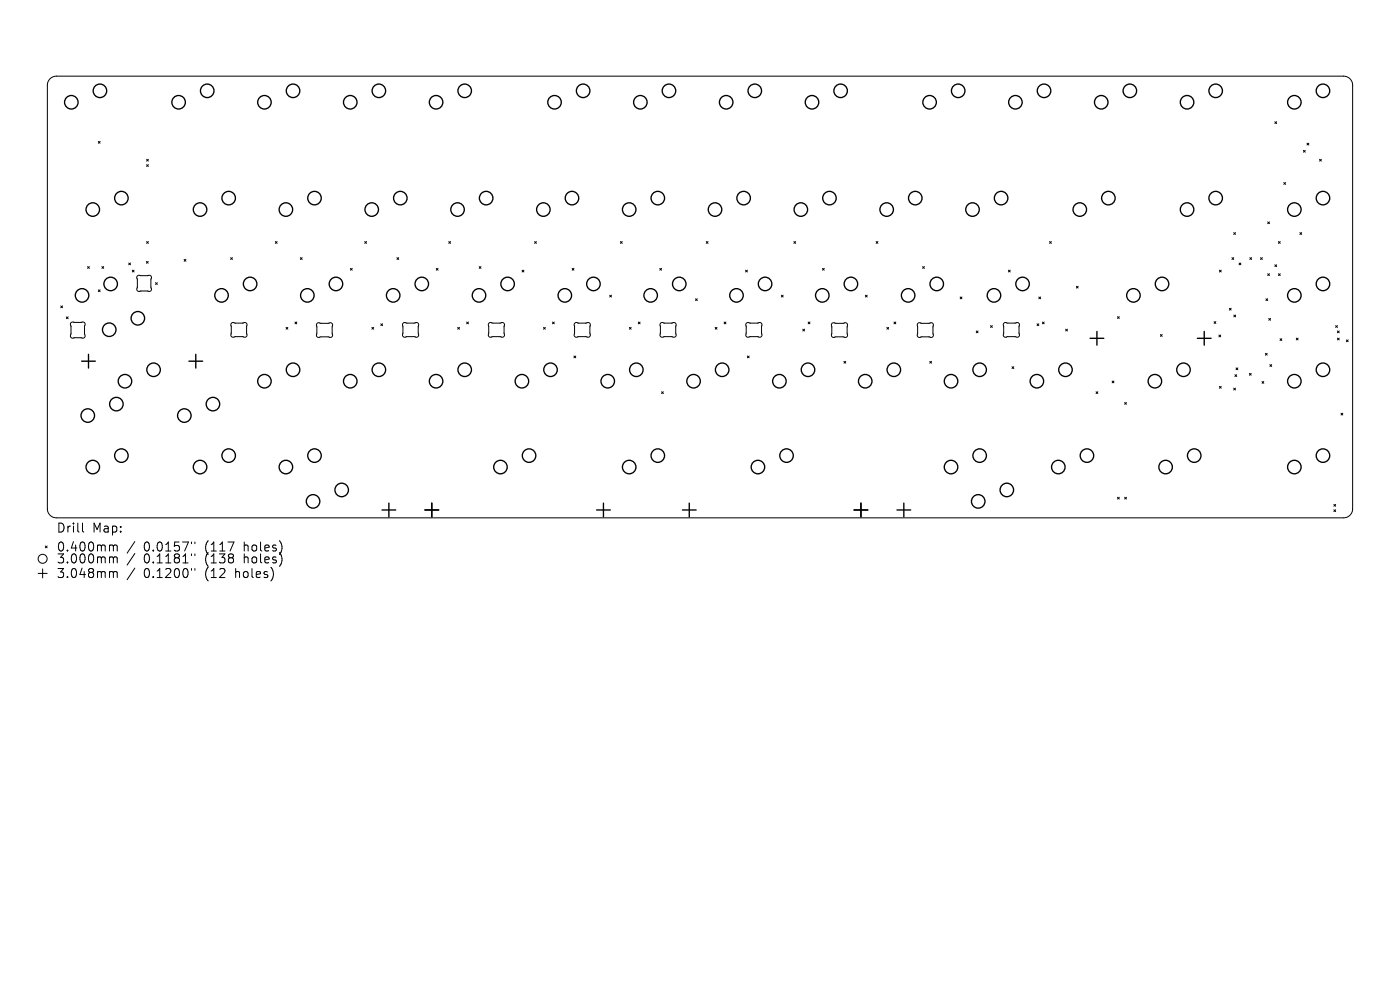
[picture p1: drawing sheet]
<svg xmlns="http://www.w3.org/2000/svg" width="297mm" height="210mm" viewBox="0 0 297 210" stroke-linecap="round" stroke-linejoin="round" font-family="sans-serif">
<defs><g id="words">
<g font-size="2.7">
<text x="11.9" y="113.2">Drill</text>
<text x="19.6" y="113.2">Map:</text>
<text x="11.9" y="117.3">0.400mm</text>
<text x="11.9" y="119.8">3.000mm</text>
<text x="30.5" y="117.3">0.0157&quot;</text>
<text x="30.5" y="119.8">0.1181&quot;</text>
<text x="43.6" y="117.3">(117</text>
<text x="43.6" y="119.8">(138</text>
<text x="52" y="117.3">holes)</text>
<text x="52" y="119.8">holes)</text>
<text x="11.9" y="122.9">3.048mm</text>
<text x="30.5" y="122.9">0.1200&quot;</text>
<text x="43.6" y="122.9">(12</text>
<text x="50.2" y="122.9">holes)</text>
</g>
</g></defs>
<g fill="none" stroke="#000" stroke-width=".21">
<path d="M10.6 16.7l.6-.4 .8-.1h273a1.91 1.91 0 0 1 2 1.9v89.8a1.91 1.91 0 0 1-2 1.9h-273a1.91 1.91 0 0 1-2-1.9v-89.8l.2-.8zM20.9 30l.3 .4M21.2 30l-.3 .4M31.1 33.8l.4 .4M31.1 34.9l.4 .4M31.5 33.8l-.4 .4M31.5 34.9l-.4 .4M270.5 25.8l.3 .4M270.8 25.8l-.3 .4M272.3 38.7l.4 .4M272.7 38.7l-.4 .4M276.5 31.9l.4 .4"/>
<path d="M276.9 31.9l-.4 .4M277.3 30.4l.4 .4M277.7 30.4l-.4 .4M279.9 33.8l.4 .4M280.3 33.8l-.4 .4M18.6 56.6l.4 .3M19 56.6l-.4 .3M21.6 56.6l.4 .3M22 56.6l-.4 .3M27.3 55.8l.4 .4M27.7 55.8l-.4 .4M28.1 57.3l.3 .4"/>
<path d="M28.4 57.3l-.3 .4M29.2 58.5l.3-.1h2.2l.3 .2 .1 .3-.1 2 .1 .5-.1 .3-2.5 .1-.4-.1-.1-.4 .1-2-.1-.4zM31.1 55.5l.3 .3M31.1 51.2l.4 .4M31.4 55.5l-.3 .3M31.5 51.2l-.4 .4M33 60l.4 .3M33.4 60l-.4 .3M39.1 55l.3 .4M39.4 55l-.3 .4M48.9 54.7l.4 .3M49.3 54.7l-.4 .3"/>
<path d="M58.4 51.2l.4 .4M58.8 51.2l-.4 .4M63.7 54.7l.4 .3M64.1 54.7l-.4 .3M74.3 56.9l.4 .4M74.7 56.9l-.4 .4M77.4 51.2l.4 .4M77.8 51.2l-.4 .4M84.2 54.7l.4 .3M84.6 54.7l-.4 .3M92.5 56.9l.4 .4M92.9 56.9l-.4 .4"/>
<path d="M95.2 51.2l.4 .4M95.6 51.2l-.4 .4M101.7 56.6l.3 .3M102 56.6l-.3 .3M110.8 57.3l.3 .4M111.1 57.3l-.3 .4M113.4 51.2l.4 .4M113.8 51.2l-.4 .4M121.4 56.9l.4 .4M121.8 56.9l-.4 .4M131.6 51.2l.4 .4M132 51.2l-.4 .4"/>
<path d="M140 56.9l.3 .4M140.3 56.9l-.3 .4M149.8 51.2l.4 .4M150.2 51.2l-.4 .4M158.2 57.3l.4 .4M158.6 57.3l-.4 .4M168.4 51.2l.4 .4M168.8 51.2l-.4 .4M174.5 56.9l.4 .4M174.9 56.9l-.4 .4M185.9 51.2l.3 .4M186.2 51.2l-.3 .4"/>
<path d="M195.7 56.6l.4 .3M196.1 56.6l-.4 .3M213.9 57.3l.4 .4M214.3 57.3l-.4 .4M222.7 51.2l.3 .4M223 51.2l-.3 .4M258.7 57.3l.4 .4M259.1 57.3l-.4 .4M261.3 54.7l.4 .3M261.7 49.3l.4 .4M261.7 54.7l-.4 .3M262.1 49.3l-.4 .4"/>
<path d="M262.9 55.8l.3 .4M263.2 55.8l-.3 .4M265.1 54.7l.4 .3M265.5 54.7l-.4 .3M267.4 54.7l.4 .3M267.8 54.7l-.4 .3M268.9 47.1l.4 .4M268.9 58.1l.4 .4M269.3 47.1l-.4 .4M269.3 58.1l-.4 .4M270.5 56.2l.3 .4M270.8 56.2l-.3 .4"/>
<path d="M271.2 51.2l.4 .4M271.2 58.1l.4 .4M271.6 51.2l-.4 .4M271.6 58.1l-.4 .4M275.8 49.3l.3 .4M276.1 49.3l-.3 .4M12.9 64.9l.4 .4M13.3 64.9l-.4 .4M14.1 67.2l.4 .4M14.5 67.2l-.4 .4M15.1 68.4l.3-.1h2.2l.4 .2 .1 .3-.2 2 .2 .5-.2 .3-2.5 .1-.4-.1-.1-.3 .2-2-.2-.5zM20.9 61.5l.3 .4"/>
<path d="M21.2 61.5l-.3 .4M49.1 68.6l.3-.2 .5 .1 2-.1 .3 .1 .2 .4-.1 2.5-.4 .1-.5-.1-2 .1-.3-.1-.1-.3v-2.3zM60.7 69.4l.4 .4M61.1 69.4l-.4 .4M62.6 68.3l.4 .4M63 68.3l-.4 .4M67.3 68.6l.3-.1 .5 .1 2-.1 .3 .1 .2 .3-.2 2.5-.3 .2-.5-.1-2 .1-.3-.1-.2-.4v-2.2zM78.9 69.4l.4 .4M79.3 69.4l-.4 .4M80.8 68.7l.4 .4M81.2 68.7l-.4 .4M85.5 68.6l.4-.2 .4 .1 2-.1 .4 .1 .1 .4-.1 2.5-.4 .1-.4-.1-2 .1-.4-.1-.1-.3v-2.3z"/>
<path d="M97.1 69.4l.4 .4M97.5 69.4l-.4 .4M99 68.3l.4 .4M99.4 68.3l-.4 .4M103.7 68.6l.4-.2 .4 .1 2.1-.1 .3 .1 .1 .4-.1 2.5-.4 .1-.4-.1-2 .1-.3-.1-.2-.3v-2.3zM115.3 69.4l.4 .4M115.7 69.4l-.4 .4M117.2 68.3l.4 .4M117.6 68.3l-.4 .4M121.8 75.5l.3 .4M121.9 68.6l.4-.2 .5 .1 2-.1 .3 .1 .1 .4-.1 2.5-.3 .1-.5-.1-2 .1-.3-.1-.2-.3v-2.3zM122.1 75.5l-.3 .4"/>
<path d="M129.3 62.6l.4 .4M129.7 62.6l-.4 .4M133.5 69.4l.4 .4M133.9 69.4l-.4 .4M135.4 68.3l.4 .4M135.8 68.3l-.4 .4M140.1 68.6l.4-.2 .5 .1 2-.1 .3 .1 .1 .4-.1 2.5-.3 .1-.5-.1-2 .1-.3-.1-.2-.3v-2.3zM147.6 63.4l.3 .4M147.9 63.4l-.3 .4M151.7 69.4l.4 .4M152.1 69.4l-.4 .4M153.6 68.3l.4 .4"/>
<path d="M154 68.3l-.4 .4M158.4 68.6l.3-.2 .5 .1 2-.1 .3 .1 .2 .4-.2 2.5-.3 .1-.5-.1-2 .1-.3-.1-.2-.3v-2.3zM158.6 75.5l.3 .4M158.9 75.5l-.3 .4M165.8 62.6l.3 .4M166.1 62.6l-.3 .4M170.3 69.8l.4 .4M170.7 69.8l-.4 .4M171.4 68.3l.4 .4M171.8 68.3l-.4 .4M176.5 68.6l.3-.1 .5 .1 2-.1 .3 .1 .2 .3-.1 2.5-.4 .2-.4-.1-2.1 .1-.3-.1-.1-.4v-2.2zM179 76.7l.4 .3"/>
<path d="M179.4 76.7l-.4 .3M183.6 62.6l.4 .4M184 62.6l-.4 .4M188.1 69.4l.4 .4M188.5 69.4l-.4 .4M189.7 68.3l.3 .4M190 68.3l-.3 .4M194.7 68.6l.4-.1 .4 .1 2-.1 .3 .1 .2 .3-.1 2.5-.4 .2-.4-.1-2.1 .1-.3-.1-.1-.4v-2.2zM197.2 76.7l.4 .3M197.6 76.7l-.4 .3M203.7 63l.4 .4M204.1 63l-.4 .4"/>
<path d="M207.1 70.2l.4 .4M207.5 70.2l-.4 .4M210.1 69.1l.4 .4M210.5 69.1l-.4 .4M213 68.6l.3-.2 .5 .1 2-.1 .3 .1 .2 .4-.1 2.5-.4 .1-.5-.1-2 .1-.3-.1-.2-.3v-2.3zM214.7 77.8l.4 .4M215.1 77.8l-.4 .4M220 68.7l.4 .4M220.4 63l.4 .4M220.4 68.7l-.4 .4M220.8 63l-.4 .4M221.1 68.3l.4 .4"/>
<path d="M221.5 68.3l-.4 .4M226.1 69.8l.4 .4M226.5 69.8l-.4 .4M228.3 60.7l.4 .4M228.7 60.7l-.4 .4M237.1 67.2l.4 .4M237.5 67.2l-.4 .4M246.2 71l.4 .3M246.6 71l-.4 .3M257.6 68.2l.3 .4M257.9 68.2l-.3 .4M258.6 71.1l.4 .4"/>
<path d="M259 71.1l-.4 .4M260.8 65.4l.4 .4M261.2 65.4l-.4 .4M261.8 66.8l.3 .4M262 79.5l.4 .4M262.1 66.8l-.3 .4M262.2 78.1l.4 .3M262.4 79.5l-.4 .4M262.6 78.1l-.4 .3M265.1 79.2l.3 .4M265.4 79.2l-.3 .4M268.4 75l.4 .3"/>
<path d="M268.6 63.4l.3 .4M268.8 75l-.4 .3M268.9 63.4l-.3 .4M269.2 67.5l.3 .4M269.4 77.3l.4 .4M269.5 67.5l-.3 .4M269.8 77.3l-.4 .4M271.6 71.9l.3 .3M271.9 71.9l-.3 .3M275 71.7l.4 .4M275.4 71.7l-.4 .4M283.3 69.1l.4 .4"/>
<path d="M283.7 70.2l.4 .4M283.7 71.7l.4 .4M283.7 69.1l-.4 .4M284.1 70.2l-.4 .4M284.1 71.7l-.4 .4M285.6 72.1l.4 .4M286 72.1l-.4 .4M140.3 83.1l.4 .4M140.7 83.1l-.4 .4M232.5 83.1l.4 .4M232.9 83.1l-.4 .4M235.9 80.8l.4 .4"/>
<path d="M236.3 80.8l-.4 .4M238.6 85.4l.4 .4M239 85.4l-.4 .4M258.7 82l.4 .3M259.1 82l-.4 .3M261.7 82.3l.4 .4M262.1 82.3l-.4 .4M267.7 80.9l.4 .4M268.1 80.9l-.4 .4M284.5 87.7l.4 .3M284.9 87.7l-.4 .3M9.6 115.8l.4 .4"/>
<path d="M10 115.8l-.4 .4M17.5 111v1.6l.3 .3M23.5 115.6l.5 .1 .1 .2M23.5 118.1h.3l.3 .3M24.1 115.9l.2-.3 .5 .1 .1 1.2M24.1 115.9v1M24.1 118.4v1M24.1 118.4l.2-.3 .5 .1 .1 1.2M28.6 114.9l-1.6 2.4M28.6 117.4l-1.6 2.5M40.6 115v.3M40.6 117.5v.4"/>
<path d="M41.3 115v.3M41.3 117.5v.4M237.1 105.5l.4 .4M237.5 105.5l-.4 .4M238.6 105.5l.4 .4M239 105.5l-.4 .4M283 107l.4 .4M283 108.1l.4 .4M283.4 107l-.4 .4M283.4 108.1l-.4 .4M8.1 121.6h1.9M9 120.7v1.9"/>
<path d="M23.5 121.2l.5 .1 .1 .2M24.1 121.5v1M24.1 121.5l.2-.3 .5 .1 .1 1.2M28.6 120.5l-1.6 2.5M40.6 120.6v.4M41.3 120.6v.4"/>
<circle cx="9" cy="118.5" r=".96"/>
</g>
<g fill="none" stroke="#000" stroke-width=".29">
<path d="M17.3 76.6h2.9M18.8 75.2v2.9M40.1 76.6h2.9M41.5 75.2v2.9M231.3 71.8h2.9M232.7 70.3v2.9M254 71.8h2.9M255.5 70.3v2.9M81 108.2h3M82.5 106.7v2.9M90.1 108.2h3M91.6 106.7v2.9"/>
<path d="M126.6 108.2h2.9M128 106.7v2.9M144.8 108.2h2.9M146.2 106.7v2.9M181.2 108.2h2.9M182.6 106.7v2.9M190.3 108.2h2.9M191.7 106.7v2.9"/>
<circle cx="21.2" cy="19.3" r="1.43"/>
<circle cx="44" cy="19.3" r="1.43"/>
<circle cx="62.2" cy="19.3" r="1.43"/>
<circle cx="80.4" cy="19.3" r="1.43"/>
<circle cx="98.6" cy="19.3" r="1.43"/>
<circle cx="123.7" cy="19.3" r="1.43"/>
<circle cx="141.9" cy="19.3" r="1.43"/>
<circle cx="160.1" cy="19.3" r="1.43"/>
<circle cx="178.3" cy="19.3" r="1.43"/>
<circle cx="203.3" cy="19.3" r="1.43"/>
<circle cx="221.5" cy="19.3" r="1.43"/>
<circle cx="239.7" cy="19.3" r="1.43"/>
<circle cx="257.9" cy="19.3" r="1.43"/>
<circle cx="280.7" cy="19.3" r="1.43"/>
<circle cx="15.1" cy="21.7" r="1.43"/>
<circle cx="37.9" cy="21.7" r="1.43"/>
<circle cx="56.1" cy="21.7" r="1.43"/>
<circle cx="74.3" cy="21.7" r="1.43"/>
<circle cx="92.5" cy="21.7" r="1.43"/>
<circle cx="117.6" cy="21.7" r="1.43"/>
<circle cx="135.8" cy="21.7" r="1.43"/>
<circle cx="154.1" cy="21.7" r="1.43"/>
<circle cx="172.3" cy="21.7" r="1.43"/>
<circle cx="197.2" cy="21.7" r="1.43"/>
<circle cx="215.4" cy="21.7" r="1.43"/>
<circle cx="233.6" cy="21.7" r="1.43"/>
<circle cx="251.8" cy="21.7" r="1.43"/>
<circle cx="274.6" cy="21.7" r="1.43"/>
<circle cx="19.7" cy="44.5" r="1.43"/>
<circle cx="25.8" cy="42" r="1.43"/>
<circle cx="42.4" cy="44.5" r="1.43"/>
<circle cx="48.5" cy="42" r="1.43"/>
<circle cx="60.6" cy="44.5" r="1.43"/>
<circle cx="66.7" cy="42" r="1.43"/>
<circle cx="78.9" cy="44.5" r="1.43"/>
<circle cx="84.9" cy="42" r="1.43"/>
<circle cx="97.1" cy="44.5" r="1.43"/>
<circle cx="103.1" cy="42" r="1.43"/>
<circle cx="115.3" cy="44.5" r="1.43"/>
<circle cx="121.3" cy="42" r="1.43"/>
<circle cx="133.5" cy="44.5" r="1.43"/>
<circle cx="139.5" cy="42" r="1.43"/>
<circle cx="151.7" cy="44.5" r="1.43"/>
<circle cx="157.8" cy="42" r="1.43"/>
<circle cx="169.9" cy="44.5" r="1.43"/>
<circle cx="176" cy="42" r="1.43"/>
<circle cx="188.1" cy="44.5" r="1.43"/>
<circle cx="194.2" cy="42" r="1.43"/>
<circle cx="206.3" cy="44.5" r="1.43"/>
<circle cx="212.4" cy="42" r="1.43"/>
<circle cx="229.1" cy="44.5" r="1.43"/>
<circle cx="235.1" cy="42" r="1.43"/>
<circle cx="251.8" cy="44.5" r="1.43"/>
<circle cx="257.9" cy="42" r="1.43"/>
<circle cx="274.6" cy="44.5" r="1.43"/>
<circle cx="280.7" cy="42" r="1.43"/>
<circle cx="17.4" cy="62.7" r="1.43"/>
<circle cx="23.2" cy="69.9" r="1.43"/>
<circle cx="23.5" cy="60.2" r="1.43"/>
<circle cx="29.2" cy="67.5" r="1.43"/>
<circle cx="32.6" cy="78.4" r="1.43"/>
<circle cx="47" cy="62.7" r="1.43"/>
<circle cx="53.1" cy="60.2" r="1.43"/>
<circle cx="62.2" cy="78.4" r="1.43"/>
<circle cx="65.2" cy="62.7" r="1.43"/>
<circle cx="71.3" cy="60.2" r="1.43"/>
<circle cx="80.4" cy="78.4" r="1.43"/>
<circle cx="83.4" cy="62.7" r="1.43"/>
<circle cx="89.5" cy="60.2" r="1.43"/>
<circle cx="98.6" cy="78.4" r="1.43"/>
<circle cx="101.6" cy="62.7" r="1.43"/>
<circle cx="107.7" cy="60.2" r="1.43"/>
<circle cx="116.8" cy="78.4" r="1.43"/>
<circle cx="119.8" cy="62.7" r="1.43"/>
<circle cx="125.9" cy="60.2" r="1.43"/>
<circle cx="135" cy="78.4" r="1.43"/>
<circle cx="138" cy="62.7" r="1.43"/>
<circle cx="144.1" cy="60.2" r="1.43"/>
<circle cx="153.2" cy="78.4" r="1.43"/>
<circle cx="156.2" cy="62.7" r="1.43"/>
<circle cx="162.3" cy="60.2" r="1.43"/>
<circle cx="171.4" cy="78.4" r="1.43"/>
<circle cx="174.4" cy="62.7" r="1.43"/>
<circle cx="180.5" cy="60.2" r="1.43"/>
<circle cx="189.6" cy="78.4" r="1.43"/>
<circle cx="192.7" cy="62.7" r="1.43"/>
<circle cx="198.7" cy="60.2" r="1.43"/>
<circle cx="207.8" cy="78.4" r="1.43"/>
<circle cx="210.9" cy="62.7" r="1.43"/>
<circle cx="216.9" cy="60.2" r="1.43"/>
<circle cx="226" cy="78.4" r="1.43"/>
<circle cx="240.4" cy="62.7" r="1.43"/>
<circle cx="246.5" cy="60.2" r="1.43"/>
<circle cx="251.1" cy="78.4" r="1.43"/>
<circle cx="274.6" cy="62.7" r="1.43"/>
<circle cx="280.7" cy="60.2" r="1.43"/>
<circle cx="280.7" cy="78.4" r="1.43"/>
<circle cx="18.6" cy="88.2" r="1.43"/>
<circle cx="19.7" cy="99.1" r="1.43"/>
<circle cx="24.7" cy="85.7" r="1.43"/>
<circle cx="25.8" cy="96.6" r="1.43"/>
<circle cx="26.5" cy="80.9" r="1.43"/>
<circle cx="39.1" cy="88.2" r="1.43"/>
<circle cx="42.4" cy="99.1" r="1.43"/>
<circle cx="45.2" cy="85.7" r="1.43"/>
<circle cx="48.5" cy="96.6" r="1.43"/>
<circle cx="56.1" cy="80.9" r="1.43"/>
<circle cx="60.6" cy="99.1" r="1.43"/>
<circle cx="66.7" cy="96.6" r="1.43"/>
<circle cx="74.3" cy="80.9" r="1.43"/>
<circle cx="92.5" cy="80.9" r="1.43"/>
<circle cx="106.2" cy="99.1" r="1.43"/>
<circle cx="110.7" cy="80.9" r="1.43"/>
<circle cx="112.2" cy="96.6" r="1.43"/>
<circle cx="128.9" cy="80.9" r="1.43"/>
<circle cx="133.5" cy="99.1" r="1.43"/>
<circle cx="139.5" cy="96.6" r="1.43"/>
<circle cx="147.1" cy="80.9" r="1.43"/>
<circle cx="160.8" cy="99.1" r="1.43"/>
<circle cx="165.3" cy="80.9" r="1.43"/>
<circle cx="166.9" cy="96.6" r="1.43"/>
<circle cx="183.6" cy="80.9" r="1.43"/>
<circle cx="201.8" cy="80.9" r="1.43"/>
<circle cx="201.8" cy="99.1" r="1.43"/>
<circle cx="207.8" cy="96.6" r="1.43"/>
<circle cx="220" cy="80.9" r="1.43"/>
<circle cx="224.5" cy="99.1" r="1.43"/>
<circle cx="230.6" cy="96.6" r="1.43"/>
<circle cx="245" cy="80.9" r="1.43"/>
<circle cx="247.3" cy="99.1" r="1.43"/>
<circle cx="253.3" cy="96.6" r="1.43"/>
<circle cx="274.6" cy="80.9" r="1.43"/>
<circle cx="274.6" cy="99.1" r="1.43"/>
<circle cx="280.7" cy="96.6" r="1.43"/>
<circle cx="66.4" cy="106.4" r="1.43"/>
<circle cx="72.5" cy="103.9" r="1.43"/>
<circle cx="207.5" cy="106.4" r="1.43"/>
<circle cx="213.6" cy="103.9" r="1.43"/>
</g>
<use href="#words"/>
</svg>
